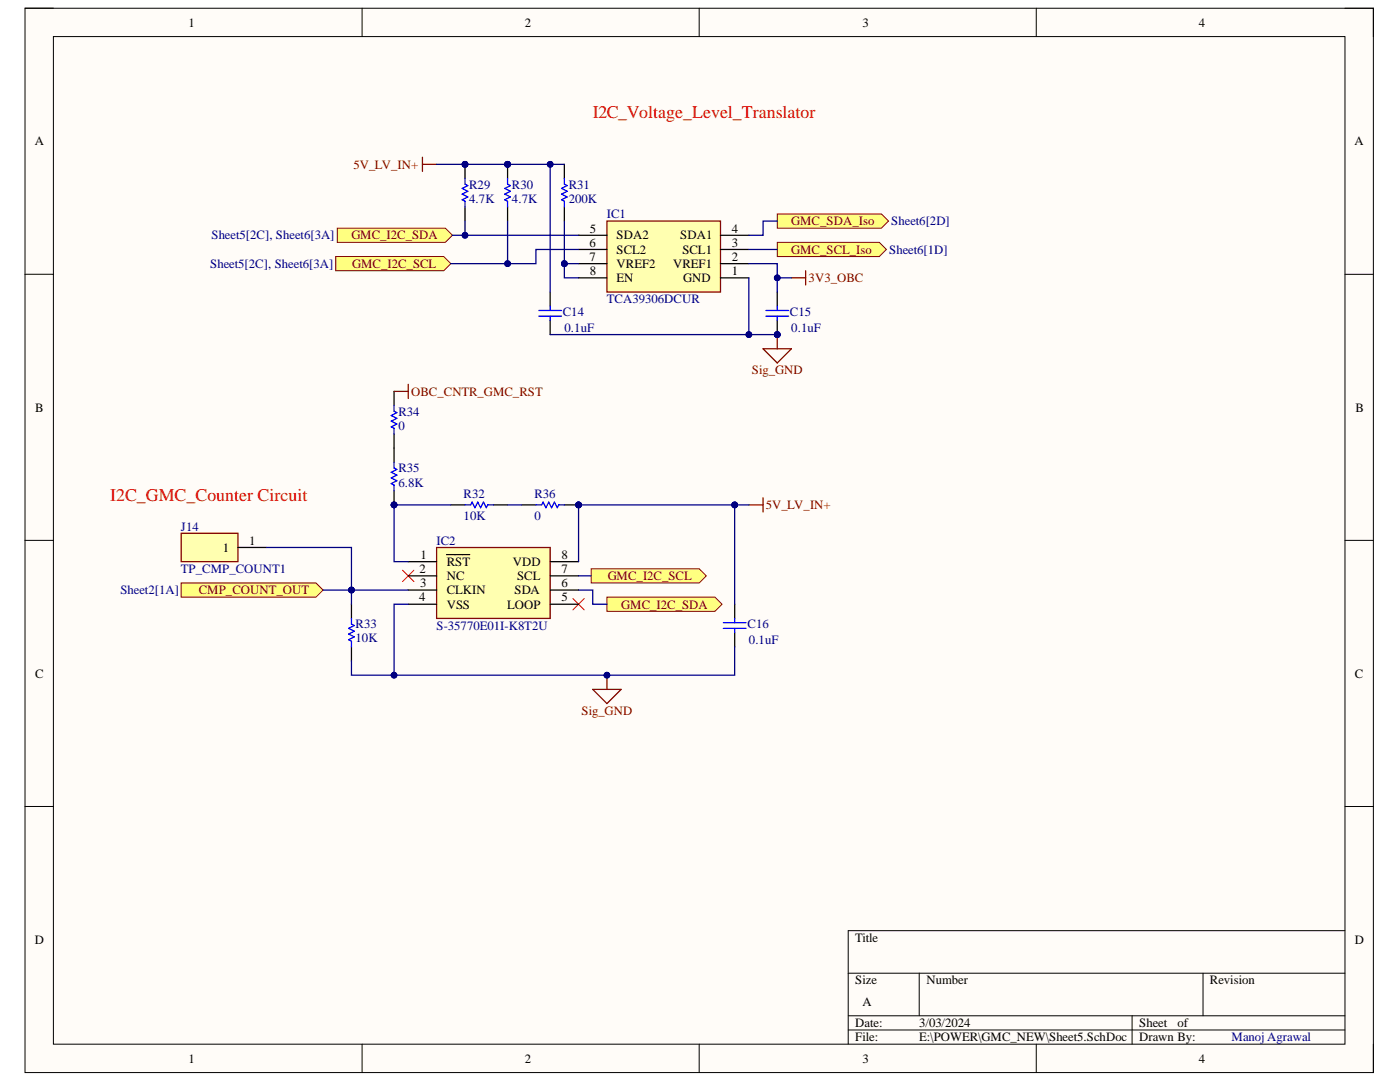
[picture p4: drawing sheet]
<svg xmlns="http://www.w3.org/2000/svg" width="279mm" height="216mm" viewBox="0 0 279 216" stroke-linecap="round" stroke-linejoin="round" font-family="sans-serif">
<defs><g id="words">
<g font-size="3.6" fill="#f00">
<text x="118.3" y="23.5">I2C_Voltage_Level_Translator</text>
<text x="22" y="100">I2C_GMC_Counter Circuit</text>
</g>
<g font-size="2.5">
<text x="37.6" y="5.3">1</text>
<text x="104.7" y="5.3">2</text>
<text x="172.1" y="5.3">3</text>
<text x="239.3" y="5.3">4</text>
<text x="6.9" y="29">A</text>
<text x="270.3" y="29">A</text>
<text x="117.7" y="46.4">5</text>
<text x="123.1" y="47.8">SDA2</text>
<text x="135.8" y="47.8">SDA1</text>
<text x="146.1" y="46.4">4</text>
<text x="117.7" y="52">7</text>
<text x="117.7" y="49.2">6</text>
<text x="123.1" y="53.4">VREF2</text>
<text x="123.1" y="50.7">SCL2</text>
<text x="134.3" y="53.4">VREF1</text>
<text x="136.2" y="50.7">SCL1</text>
<text x="146.1" y="52">2</text>
<text x="146.1" y="49.2">3</text>
<text x="117.7" y="54.9">8</text>
<text x="123.1" y="56.3">EN</text>
<text x="136.3" y="56.3">GND</text>
<text x="146.1" y="54.9">1</text>
<text x="7" y="82.1">B</text>
<text x="270.5" y="82.1">B</text>
<text x="44.5" y="110.1">1</text>
<text x="49.7" y="108.7">1</text>
<text x="83.9" y="111.5">1</text>
<text x="89.1" y="112.9">RST</text>
<text x="102.3" y="112.9">VDD</text>
<text x="112.1" y="111.5">8</text>
<text x="83.7" y="120">4</text>
<text x="83.7" y="114.3">2</text>
<text x="83.8" y="117.2">3</text>
<text x="89.1" y="115.8">NC</text>
<text x="89.1" y="118.6">CLKIN</text>
<text x="102.7" y="118.6">SDA</text>
<text x="103.2" y="115.8">SCL</text>
<text x="112.1" y="114.3">7</text>
<text x="112.1" y="117.2">6</text>
<text x="112.1" y="120">5</text>
<text x="89.1" y="121.4">VSS</text>
<text x="101.2" y="121.4">LOOP</text>
<text x="7" y="135.2">C</text>
<text x="270.4" y="135.2">C</text>
<text x="6.9" y="188.3">D</text>
<text x="170.7" y="188">Title</text>
<text x="270.4" y="188.3">D</text>
<text x="170.7" y="196.4">Size</text>
<text x="184.9" y="196.4">Number</text>
<text x="241.5" y="196.4">Revision</text>
<text x="172.1" y="200.7">A</text>
<text x="170.7" y="205">Date:</text>
<text x="170.7" y="207.8">File:</text>
<text x="183.5" y="205">3/03/2024</text>
<text x="183.5" y="207.8">E:\POWER\GMC_NEW\Sheet5.SchDoc</text>
<text x="227.4" y="205">Sheet</text>
<text x="227.4" y="207.8">Drawn By:</text>
<text x="235" y="205">of</text>
<text x="37.6" y="212.1">1</text>
<text x="104.7" y="212.1">2</text>
<text x="172.1" y="212.1">3</text>
<text x="239.3" y="212.1">4</text>
</g>
<g font-size="2.5" fill="#800000">
<text x="70.5" y="33.7">5V_LV_IN+</text>
<text x="70.1" y="47.8">GMC_I2C_SDA</text>
<text x="157.9" y="45">GMC_SDA_Iso</text>
<text x="70.3" y="53.4">GMC_I2C_SCL</text>
<text x="157.9" y="50.7">GMC_SCL_Iso</text>
<text x="161.4" y="56.3">3V3_OBC</text>
<text x="150" y="74.7">Sig_GND</text>
<text x="82" y="79">OBC_CNTR_GMC_RST</text>
<text x="152.8" y="101.6">5V_LV_IN+</text>
<text x="39.7" y="118.6">CMP_COUNT_OUT</text>
<text x="121.3" y="115.8">GMC_I2C_SCL</text>
<text x="124" y="121.4">GMC_I2C_SDA</text>
<text x="116" y="142.7">Sig_GND</text>
</g>
<g font-size="2.5" fill="#000080">
<text x="93.6" y="37.6">R29</text>
<text x="93.6" y="40.4">4.7K</text>
<text x="102.2" y="37.6">R30</text>
<text x="102.2" y="40.4">4.7K</text>
<text x="113.5" y="37.6">R31</text>
<text x="113.5" y="40.4">200K</text>
<text x="42.2" y="47.8">Sheet5[2C], Sheet6[3A]</text>
<text x="121.1" y="43.6">IC1</text>
<text x="177.9" y="45">Sheet6[2D]</text>
<text x="42" y="53.4">Sheet5[2C], Sheet6[3A]</text>
<text x="177.5" y="50.7">Sheet6[1D]</text>
<text x="112.3" y="63.1">C14</text>
<text x="121.1" y="60.5">TCA39306DCUR</text>
<text x="157.7" y="63.1">C15</text>
<text x="112.7" y="66.2">0.1uF</text>
<text x="157.9" y="66.2">0.1uF</text>
<text x="79.5" y="83">R34</text>
<text x="79.5" y="85.7">0</text>
<text x="79.5" y="94.2">R35</text>
<text x="79.5" y="97.1">6.8K</text>
<text x="92.5" y="99.4">R32</text>
<text x="106.7" y="99.4">R36</text>
<text x="36.1" y="105.9">J14</text>
<text x="92.5" y="103.8">10K</text>
<text x="106.7" y="103.8">0</text>
<text x="87.1" y="108.7">IC2</text>
<text x="24" y="118.6">Sheet2[1A]</text>
<text x="36.1" y="114.3">TP_CMP_COUNT1</text>
<text x="71" y="125.4">R33</text>
<text x="87.1" y="125.7">S-35770E01I-K8T2U</text>
<text x="149.2" y="125.4">C16</text>
<text x="71" y="128.2">10K</text>
<text x="149.5" y="128.5">0.1uF</text>
<text x="245.8" y="207.8">ManojAgrawal</text>
</g>
</g></defs>
<path d="M5 1.6h269.1v212.4h-269.1z" fill-rule="evenodd" fill="#fffcf8"/>
<path d="M5 1.6h269.1v212.4h-269.1z" fill="none" stroke="#000" stroke-width=".2"/>
<path d="M10.7 7.3h257.7v201.1h-257.7z" fill-rule="evenodd" fill="#fffcf8"/>
<g fill="none" stroke="#000" stroke-width=".2">
<path d="M5 1.6h5.7M10.7 7.3h257.7v201.1h-257.7zM72.3 1.6v5.7M139.5 1.6v5.7M206.8 1.6v5.7M268.4 1.6h5.7v5.7M5 54.7h5.7M268.4 54.7h5.7M5 107.8h5.7M268.4 107.8h5.7M5 160.9h5.7M268.4 160.9h5.7"/>
<path d="M169.3 194.2h99.1M183.4 194.2v8.5M240.1 194.2v8.5M268.4 185.7h-99.1v22.7M72.3 208.4v5.6M139.5 208.4v5.6M169.3 202.7h99.1M169.3 205.5h99.1M206.8 208.4v5.6M225.9 202.7v5.7M274.1 208.4v5.6"/>
</g>
<path d="M67.3 45.5h21.6l1.4 1.4-1.4 1.5h-21.6z" fill-rule="evenodd" fill="#ffff80"/>
<path d="M67.3 45.5h21.6l1.4 1.4-1.4 1.5h-21.6z" fill="none" stroke="#800000" stroke-width=".2"/>
<path d="M67 51.2h21.6l1.4 1.4-1.4 1.4h-21.6z" fill-rule="evenodd" fill="#ffff80"/>
<path d="M67 51.2h21.6l1.4 1.4-1.4 1.4h-21.6z" fill="none" stroke="#800000" stroke-width=".2"/>
<path d="M84.3 31.4v2.8M84.3 32.8h2.8" fill="none" stroke="#800000" stroke-width=".25"/>
<path d="M155.1 42.7h20.8l1.4 1.4-1.4 1.4h-20.8z" fill-rule="evenodd" fill="#ffff80"/>
<path d="M155.1 42.7h20.8l1.4 1.4-1.4 1.4h-20.8z" fill="none" stroke="#800000" stroke-width=".2"/>
<path d="M155.1 48.4h20.4l1.4 1.4-1.4 1.4h-20.4z" fill-rule="evenodd" fill="#ffff80"/>
<path d="M155.1 48.4h20.4l1.4 1.4-1.4 1.4h-20.4z" fill="none" stroke="#800000" stroke-width=".2"/>
<path d="M152.3 69.6h5.7l-2.9 2.8zM155.1 66.8v2.8" fill="none" stroke="#800000" stroke-width=".25"/>
<circle cx="155.1" cy="66.8" r=".57" fill="#000080"/>
<circle cx="155.1" cy="66.8" r=".57" fill="none" stroke="#000080" stroke-width=".2"/>
<path d="M158 55.4h2.8M160.8 54v2.9" fill="none" stroke="#800000" stroke-width=".25"/>
<path d="M121.1 44.1h22.7v14.2h-22.7z" fill-rule="evenodd" fill="#ffffb0"/>
<path d="M121.1 44.1h22.7v14.2h-22.7z" fill="none" stroke="#800000" stroke-width=".25"/>
<path d="M115.5 55.4h5.6M115.5 52.6h5.6M115.5 49.8h5.6M115.5 46.9h5.6M143.8 55.4h5.6M143.8 52.6h5.6M143.8 49.8h5.6M143.8 46.9h5.6" fill="none" stroke="#000" stroke-width=".25"/>
<circle cx="92.8" cy="32.8" r=".57" fill="#000080"/>
<circle cx="92.8" cy="32.8" r=".57" fill="none" stroke="#000080" stroke-width=".2"/>
<path d="M92.8 32.8v2.8M92.8 41.3v2.8" fill="none" stroke="#000" stroke-width=".25"/>
<circle cx="92.8" cy="32.8" r=".57" fill="#000080"/>
<circle cx="92.8" cy="32.8" r=".57" fill="none" stroke="#000080" stroke-width=".2"/>
<path d="M92.8 35.6v1.2l.6 .2-1.2 .6 1.2 .6-1.2 .5 1.2 .6-1.2 .6 .6 .2v1.2" fill="none" stroke="#00f" stroke-width=".25"/>
<circle cx="101.3" cy="32.8" r=".57" fill="#000080"/>
<circle cx="101.3" cy="32.8" r=".57" fill="none" stroke="#000080" stroke-width=".2"/>
<path d="M101.3 32.8v2.8M101.3 41.3v2.8" fill="none" stroke="#000" stroke-width=".25"/>
<circle cx="101.3" cy="32.8" r=".57" fill="#000080"/>
<circle cx="101.3" cy="32.8" r=".57" fill="none" stroke="#000080" stroke-width=".2"/>
<path d="M101.3 35.6v1.2l.6 .2-1.2 .6 1.2 .6-1.2 .5 1.2 .6-1.2 .6 .6 .2v1.2M112.6 35.6v1.2l.6 .2-1.1 .6 1.1 .6-1.1 .5 1.1 .6-1.1 .6 .5 .2v1.2" fill="none" stroke="#00f" stroke-width=".25"/>
<path d="M112.6 32.8v2.8M112.6 41.3v2.8" fill="none" stroke="#000" stroke-width=".25"/>
<circle cx="155.1" cy="66.8" r=".57" fill="#000080"/>
<circle cx="155.1" cy="66.8" r=".57" fill="none" stroke="#000080" stroke-width=".2"/>
<path d="M155.1 63.9v2.9" fill="none" stroke="#000" stroke-width=".25"/>
<circle cx="155.1" cy="66.8" r=".57" fill="#000080"/>
<circle cx="155.1" cy="66.8" r=".57" fill="none" stroke="#000080" stroke-width=".2"/>
<path d="M109.8 58.3v2.8M155.1 58.3v2.8M109.8 63.9v2.9" fill="none" stroke="#000" stroke-width=".25"/>
<path d="M107.5 62h4.6M107.5 63.1h4.6M109.8 61.1v.9M109.8 63.1v.8M152.8 62h4.6M152.8 63.1h4.6M155.1 61.1v.9M155.1 63.1v.8" fill="none" stroke="#00f" stroke-width=".25"/>
<path d="M36.2 116.3h26.9l1.4 1.4-1.4 1.5h-26.9z" fill-rule="evenodd" fill="#ffff80"/>
<path d="M36.2 116.3h26.9l1.4 1.4-1.4 1.5h-26.9z" fill="none" stroke="#800000" stroke-width=".2"/>
<path d="M118.3 137.6h5.7l-2.9 2.8zM121.1 134.7v2.9" fill="none" stroke="#800000" stroke-width=".25"/>
<circle cx="121.1" cy="134.7" r=".57" fill="#000080"/>
<circle cx="121.1" cy="134.7" r=".57" fill="none" stroke="#000080" stroke-width=".2"/>
<path d="M80.3 113.8l2.3 2.2M82.6 113.8l-2.3 2.2M114.3 119.4l2.3 2.3M116.6 119.4l-2.3 2.3" fill="none" stroke="#f00" stroke-width=".2"/>
<path d="M118 113.5h21.5l1.5 1.4-1.5 1.4h-21.5z" fill-rule="evenodd" fill="#ffff80"/>
<path d="M118 113.5h21.5l1.5 1.4-1.5 1.4h-21.5z" fill="none" stroke="#800000" stroke-width=".2"/>
<path d="M121.1 119.2h21.6l1.4 1.4-1.4 1.4h-21.6z" fill-rule="evenodd" fill="#ffff80"/>
<path d="M121.1 119.2h21.6l1.4 1.4-1.4 1.4h-21.6z" fill="none" stroke="#800000" stroke-width=".2"/>
<path d="M152.3 99.3v2.9M149.4 100.7h2.9" fill="none" stroke="#800000" stroke-width=".25"/>
<path d="M87.1 109.2h22.7v14.2h-22.7z" fill-rule="evenodd" fill="#ffffb0"/>
<path d="M87.1 109.2h22.7v14.2h-22.7z" fill="none" stroke="#800000" stroke-width=".25"/>
<g fill="none" stroke="#000" stroke-width=".25">
<path d="M81.5 112.1h5.6M81.5 114.9h5.6M81.5 117.7h5.6M89.1 110.7h4.6M90 100.7h2.8M98.5 100.7h2.8M109.8 112.1h5.7M109.8 114.9h5.7M109.8 117.7h5.7M70.1 120.6v2.8M70.1 129.1v2.8M81.5 120.6h5.6"/>
<path d="M109.8 120.6h5.7M146.6 120.6v2.8M146.6 126.2v2.9"/>
</g>
<path d="M92.8 100.7h1.1l.3-.5 .6 1.1 .5-1.1 .6 1.1 .6-1.1 .6 1.1 .2-.6h1.2M70.1 123.4v1.1l.6 .3-1.1 .6 1.1 .5-1.1 .6 1.1 .6-1.1 .6 .5 .2v1.2M144.4 124.3h4.5M144.4 125.4h4.5M146.6 123.4v.9M146.6 125.4v.8" fill="none" stroke="#00f" stroke-width=".25"/>
<path d="M36.2 106.4h11.3v5.7h-11.3z" fill-rule="evenodd" fill="#ffffb0"/>
<path d="M78.6 78.1h2.9M81.5 76.7v2.8M36.2 106.4h11.3v5.7h-11.3z" fill="none" stroke="#800000" stroke-width=".25"/>
<path d="M78.6 78.1v2.8M78.6 86.6v2.8M47.5 109.2h5.6" fill="none" stroke="#000" stroke-width=".25"/>
<path d="M78.6 80.9v1.2l.6 .2-1.1 .6 1.1 .6-1.1 .5 1.1 .6-1.1 .6 .5 .3v1.1" fill="none" stroke="#00f" stroke-width=".25"/>
<circle cx="115.5" cy="100.7" r=".57" fill="#000080"/>
<circle cx="115.5" cy="100.7" r=".57" fill="none" stroke="#000080" stroke-width=".2"/>
<path d="M112.6 100.7h2.9" fill="none" stroke="#000" stroke-width=".25"/>
<circle cx="115.5" cy="100.7" r=".57" fill="#000080"/>
<circle cx="115.5" cy="100.7" r=".57" fill="none" stroke="#000080" stroke-width=".2"/>
<path d="M104.1 100.7h2.9" fill="none" stroke="#000" stroke-width=".25"/>
<path d="M107 100.7h1.1l.3-.5 .5 1.1 .6-1.1 .6 1.1 .5-1.1 .6 1.1 .3-.6h1.1" fill="none" stroke="#00f" stroke-width=".25"/>
<path d="M92.8 32.8h8.5" fill="none" stroke="#000080" stroke-width=".25"/>
<circle cx="92.8" cy="32.8" r=".57" fill="#000080"/>
<circle cx="92.8" cy="32.8" r=".57" fill="none" stroke="#000080" stroke-width=".2"/>
<circle cx="101.3" cy="32.8" r=".57" fill="#000080"/>
<circle cx="101.3" cy="32.8" r=".57" fill="none" stroke="#000080" stroke-width=".2"/>
<path d="M87.1 32.8h5.7" fill="none" stroke="#000080" stroke-width=".25"/>
<circle cx="92.8" cy="32.8" r=".57" fill="#000080"/>
<circle cx="92.8" cy="32.8" r=".57" fill="none" stroke="#000080" stroke-width=".2"/>
<path d="M101.3 32.8h8.5v25.5M149.4 49.8h5.7" fill="none" stroke="#000080" stroke-width=".25"/>
<circle cx="101.3" cy="32.8" r=".57" fill="#000080"/>
<circle cx="101.3" cy="32.8" r=".57" fill="none" stroke="#000080" stroke-width=".2"/>
<circle cx="109.8" cy="32.8" r=".57" fill="#000080"/>
<circle cx="109.8" cy="32.8" r=".57" fill="none" stroke="#000080" stroke-width=".2"/>
<path d="M109.8 32.8h2.8" fill="none" stroke="#000080" stroke-width=".25"/>
<circle cx="109.8" cy="32.8" r=".57" fill="#000080"/>
<circle cx="109.8" cy="32.8" r=".57" fill="none" stroke="#000080" stroke-width=".2"/>
<path d="M112.6 44.1v8.5" fill="none" stroke="#000080" stroke-width=".25"/>
<circle cx="112.6" cy="52.6" r=".57" fill="#000080"/>
<circle cx="112.6" cy="52.6" r=".57" fill="none" stroke="#000080" stroke-width=".2"/>
<path d="M149.4 55.4v11.4" fill="none" stroke="#000080" stroke-width=".25"/>
<circle cx="149.5" cy="66.8" r=".57" fill="#000080"/>
<circle cx="149.5" cy="66.8" r=".57" fill="none" stroke="#000080" stroke-width=".2"/>
<path d="M112.6 52.6h2.9" fill="none" stroke="#000080" stroke-width=".25"/>
<circle cx="112.6" cy="52.6" r=".57" fill="#000080"/>
<circle cx="112.6" cy="52.6" r=".57" fill="none" stroke="#000080" stroke-width=".2"/>
<path d="M112.6 52.6v2.8h2.9" fill="none" stroke="#000080" stroke-width=".25"/>
<circle cx="112.6" cy="52.6" r=".57" fill="#000080"/>
<circle cx="112.6" cy="52.6" r=".57" fill="none" stroke="#000080" stroke-width=".2"/>
<path d="M155.1 55.4h2.9" fill="none" stroke="#000080" stroke-width=".25"/>
<circle cx="155.1" cy="55.4" r=".57" fill="#000080"/>
<circle cx="155.1" cy="55.4" r=".57" fill="none" stroke="#000080" stroke-width=".2"/>
<path d="M92.8 44.1v2.8M155.1 44.1h-2.8v2.8h-2.9" fill="none" stroke="#000080" stroke-width=".25"/>
<circle cx="92.8" cy="46.9" r=".57" fill="#000080"/>
<circle cx="92.8" cy="46.9" r=".57" fill="none" stroke="#000080" stroke-width=".2"/>
<path d="M101.3 44.1v8.5" fill="none" stroke="#000080" stroke-width=".25"/>
<circle cx="101.3" cy="52.6" r=".57" fill="#000080"/>
<circle cx="101.3" cy="52.6" r=".57" fill="none" stroke="#000080" stroke-width=".2"/>
<path d="M64.5 117.7h17" fill="none" stroke="#000080" stroke-width=".25"/>
<circle cx="70.1" cy="117.7" r=".57" fill="#000080"/>
<circle cx="70.1" cy="117.7" r=".57" fill="none" stroke="#000080" stroke-width=".2"/>
<path d="M70.1 117.7v2.9" fill="none" stroke="#000080" stroke-width=".25"/>
<circle cx="70.1" cy="117.7" r=".57" fill="#000080"/>
<circle cx="70.1" cy="117.7" r=".57" fill="none" stroke="#000080" stroke-width=".2"/>
<path d="M81.5 120.6h-2.9v14.1h68v-5.6" fill="none" stroke="#000080" stroke-width=".25"/>
<circle cx="78.6" cy="134.7" r=".57" fill="#000080"/>
<circle cx="78.6" cy="134.7" r=".57" fill="none" stroke="#000080" stroke-width=".2"/>
<circle cx="121.1" cy="134.7" r=".57" fill="#000080"/>
<circle cx="121.1" cy="134.7" r=".57" fill="none" stroke="#000080" stroke-width=".2"/>
<path d="M146.6 100.7v19.9" fill="none" stroke="#000080" stroke-width=".25"/>
<circle cx="146.6" cy="100.7" r=".57" fill="#000080"/>
<circle cx="146.6" cy="100.7" r=".57" fill="none" stroke="#000080" stroke-width=".2"/>
<path d="M115.5 117.7h2.8v2.9h2.8M115.5 114.9h2.5M70.1 131.9v2.8h8.5" fill="none" stroke="#000080" stroke-width=".25"/>
<circle cx="78.6" cy="134.7" r=".57" fill="#000080"/>
<circle cx="78.6" cy="134.7" r=".57" fill="none" stroke="#000080" stroke-width=".2"/>
<path d="M53.1 109.2h17v8.5" fill="none" stroke="#000080" stroke-width=".25"/>
<circle cx="70.1" cy="117.7" r=".57" fill="#000080"/>
<circle cx="70.1" cy="117.7" r=".57" fill="none" stroke="#000080" stroke-width=".2"/>
<path d="M115.5 49.8h-8.5v2.8h-17" fill="none" stroke="#000080" stroke-width=".25"/>
<circle cx="101.3" cy="52.6" r=".57" fill="#000080"/>
<circle cx="101.3" cy="52.6" r=".57" fill="none" stroke="#000080" stroke-width=".2"/>
<path d="M90.3 46.9h25.2" fill="none" stroke="#000080" stroke-width=".25"/>
<circle cx="92.8" cy="46.9" r=".57" fill="#000080"/>
<circle cx="92.8" cy="46.9" r=".57" fill="none" stroke="#000080" stroke-width=".2"/>
<path d="M109.8 66.8h45.3" fill="none" stroke="#000080" stroke-width=".25"/>
<circle cx="149.5" cy="66.8" r=".57" fill="#000080"/>
<circle cx="149.5" cy="66.8" r=".57" fill="none" stroke="#000080" stroke-width=".2"/>
<circle cx="155.1" cy="66.8" r=".57" fill="#000080"/>
<circle cx="155.1" cy="66.8" r=".57" fill="none" stroke="#000080" stroke-width=".2"/>
<path d="M149.4 52.6h5.7v5.7" fill="none" stroke="#000080" stroke-width=".25"/>
<circle cx="155.1" cy="55.4" r=".57" fill="#000080"/>
<circle cx="155.1" cy="55.4" r=".57" fill="none" stroke="#000080" stroke-width=".2"/>
<path d="M146.6 100.7h2.8" fill="none" stroke="#000080" stroke-width=".25"/>
<circle cx="146.6" cy="100.7" r=".57" fill="#000080"/>
<circle cx="146.6" cy="100.7" r=".57" fill="none" stroke="#000080" stroke-width=".2"/>
<path d="M115.5 100.7v11.4" fill="none" stroke="#000080" stroke-width=".25"/>
<circle cx="115.5" cy="100.7" r=".57" fill="#000080"/>
<circle cx="115.5" cy="100.7" r=".57" fill="none" stroke="#000080" stroke-width=".2"/>
<path d="M115.5 100.7h31.1" fill="none" stroke="#000080" stroke-width=".25"/>
<circle cx="115.5" cy="100.7" r=".57" fill="#000080"/>
<circle cx="115.5" cy="100.7" r=".57" fill="none" stroke="#000080" stroke-width=".2"/>
<circle cx="146.6" cy="100.7" r=".57" fill="#000080"/>
<circle cx="146.6" cy="100.7" r=".57" fill="none" stroke="#000080" stroke-width=".2"/>
<path d="M101.3 100.7h2.8" fill="none" stroke="#000080" stroke-width=".25"/>
<circle cx="78.6" cy="100.7" r=".57" fill="#000080"/>
<circle cx="78.6" cy="100.7" r=".57" fill="none" stroke="#000080" stroke-width=".2"/>
<path d="M78.6 97.9v2.8" fill="none" stroke="#000" stroke-width=".25"/>
<circle cx="78.6" cy="100.7" r=".57" fill="#000080"/>
<circle cx="78.6" cy="100.7" r=".57" fill="none" stroke="#000080" stroke-width=".2"/>
<path d="M78.6 89.4v2.9" fill="none" stroke="#000" stroke-width=".25"/>
<path d="M78.6 92.3v1.1l.6 .3-1.1 .5 1.1 .6-1.1 .6 1.1 .5-1.1 .6 .5 .3v1.1" fill="none" stroke="#00f" stroke-width=".25"/>
<path d="M78.6 100.7h11.4" fill="none" stroke="#000080" stroke-width=".25"/>
<circle cx="78.6" cy="100.7" r=".57" fill="#000080"/>
<circle cx="78.6" cy="100.7" r=".57" fill="none" stroke="#000080" stroke-width=".2"/>
<path d="M78.6 100.7v11.4h2.9" fill="none" stroke="#000080" stroke-width=".25"/>
<circle cx="78.6" cy="100.7" r=".57" fill="#000080"/>
<circle cx="78.6" cy="100.7" r=".57" fill="none" stroke="#000080" stroke-width=".2"/>
<use href="#words"/>
</svg>
